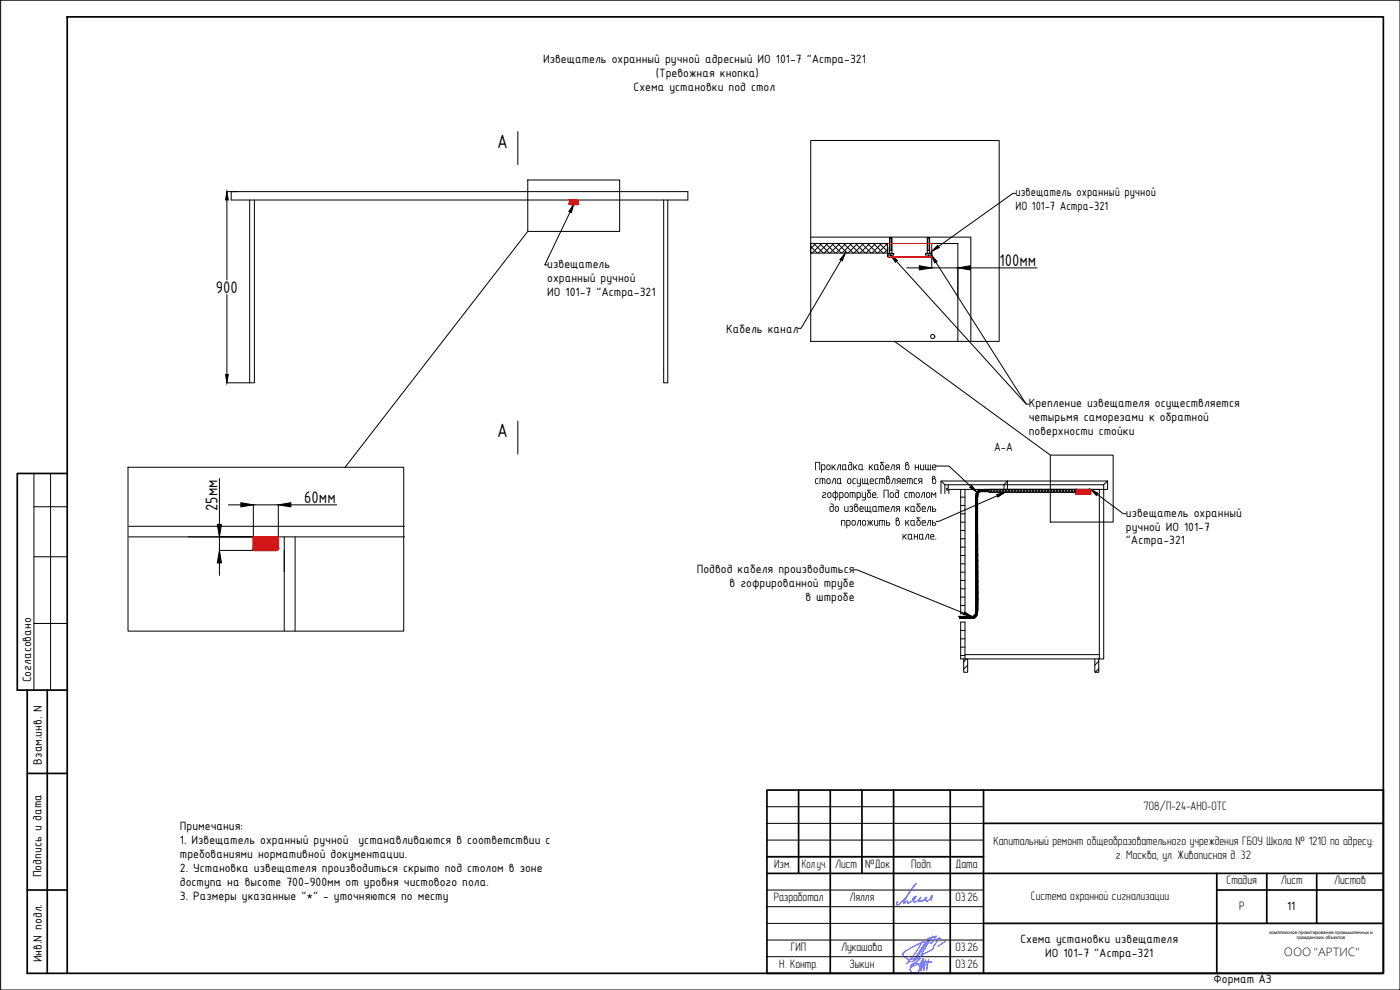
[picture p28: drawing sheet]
<svg xmlns="http://www.w3.org/2000/svg" width="420mm" height="297mm" viewBox="0 0 420 297" stroke-linecap="round" stroke-linejoin="round" font-family="sans-serif">
<defs><g id="words">
<g font-size="6.2">
<text x="149.2" y="44.4">А</text>
<text x="149.2" y="131.2">А</text>
</g>
<g font-size="5.4">
<text x="300" y="79.8">100мм</text>
<text x="64.8" y="87.9">900</text>
<text x="65.2" y="153.3" transform="rotate(-90 65.2 153.3)">25мм</text>
<text x="91.3" y="150.9">60мм</text>
</g>
<g font-size="3.9">
<text x="163" y="18.8">Извещатель охранный ручной адресный ИО 101-7 &quot;Астра-321</text>
<text x="196.8" y="23.2">(Тревожная кнопка)</text>
<text x="190.2" y="27.4">Схема установки под стол</text>
<text x="304.8" y="58.9">извещатель охранный ручной</text>
<text x="304.8" y="63.1">ИО 101-7 Астра-321</text>
<text x="164.3" y="80.4">извещатель</text>
<text x="164.3" y="84.5">охранный ручной</text>
<text x="164.3" y="88.7">ИО 101-7 &quot;Астра-321</text>
<text x="217.9" y="99.8">Кабель канал</text>
<text x="308.7" y="122.1">Крепление извещателя осуществляется</text>
<text x="308.7" y="126.3">четырьмя саморезами к обратной</text>
<text x="308.7" y="130.5">поверхности стойки</text>
<text x="298.4" y="135.3">А-А</text>
<text x="244.4" y="141.1">Прокладка кабеля в нише</text>
<text x="244.4" y="145.3">стола осуществляется в</text>
<text x="246.4" y="149.4">гофротрубе. Под столом</text>
<text x="248.7" y="153.6">до извещателя кабель</text>
<text x="337.9" y="155">извещатель охранный</text>
<text x="252.2" y="157.7">проложить в кабель</text>
<text x="270.6" y="161.9">канале.</text>
<text x="337.9" y="159.2">ручной ИО 101-7</text>
<text x="337.9" y="163.4">&quot;Астра-321</text>
<text x="209.1" y="171.9">Подвод кабеля производиться</text>
<text x="219" y="176">в гофрированной трубе</text>
<text x="241.7" y="180.2">в штробе</text>
<text x="9.4" y="204.7" transform="rotate(-90 9.4 204.7)">Согласовано</text>
<text x="12.5" y="229.4" transform="rotate(-90 12.5 229.4)">Взам.инв. N</text>
<text x="54" y="249.1">Примечания:</text>
<text x="54" y="253.2">1. Извещатель охранный ручной</text>
<text x="54" y="257.4">требованиями нормативной документации.</text>
<text x="107.6" y="253.2">устанавливаются в соответствии с</text>
<text x="12.5" y="263.2" transform="rotate(-90 12.5 263.2)">Подпись и дата</text>
<text x="54" y="261.6">2. Установка извещателя производиться скрыто под столом в зоне</text>
<text x="54" y="265.7">доступа на высоте 700-900мм от уровня чистового пола.</text>
<text x="54" y="269.9">3. Размеры указанные &quot;*&quot; - уточняются по месту</text>
<text x="386.3" y="273.1">11</text>
<text x="306.2" y="282.9">Схема установки извещателя</text>
<text x="313.6" y="287">ИО 101-7 &quot;Астра-321</text>
<text x="12.6" y="288.7" transform="rotate(-90 12.6 288.7)">Инв.N подл.</text>
<text x="364.2" y="295">Формат А3</text>
</g>
<text font-size="3.8" x="385.3" y="286.9">ООО &quot;АРТИС&quot;</text>
<g font-size="3.7">
<text x="343.2" y="243.1">708/П-24-АНО-ОТС</text>
<text x="298.2" y="253.5">Капитальный ремонт общеобразовательного учреждения ГБОУ Школа № 1210 по адресу:</text>
<text x="334.9" y="257.7">г. Москва, ул. Живописная д. 32</text>
<text x="232.4" y="260.4">Изм.</text>
<text x="240.6" y="260.4">Кол.уч.</text>
<text x="250.6" y="260.4">Лист</text>
<text x="259.7" y="260.4">№Док</text>
<text x="273.5" y="260.4">Подп.</text>
<text x="286.8" y="260.4">Дата</text>
<text x="368.1" y="265.4">Стадия</text>
<text x="384.4" y="265.4">Лист</text>
<text x="400.4" y="265.4">Листов</text>
<text x="232.2" y="270.4">Разработал</text>
<text x="254.9" y="270.4">Лялля</text>
<text x="286.7" y="270.4">03.26</text>
<text x="309.4" y="270.1">Система охранной сигнализации</text>
<text x="371.9" y="272.9">Р</text>
<text x="237.3" y="285.4">ГИП</text>
<text x="252.4" y="285.4">Лукашова</text>
<text x="286.7" y="285.4">03.26</text>
<text x="233.8" y="290.5">Н. Контр.</text>
<text x="254.9" y="290.4">Зыкин</text>
<text x="286.7" y="290.4">03.26</text>
</g>
<g font-size="1.4">
<text x="381" y="280.2">комплексное проектирование промышленных и</text>
<text x="389.2" y="281.9">гражданских объектов</text>
</g>
</g></defs>
<!-- layer: 0 -->
<g fill="none" stroke="#000" stroke-width=".3">
<path d="M155.4 39.5v9.9M68.1 57.5h3.4M68.1 60v24M69.4 57.5h137v2.5h-137zM158.4 54h27.6v15.4h-27.6zM243.3 42.1h56.6v60.3h-56.6zM304.8 58h-.8l-22.3 15.9M74.9 60v54.9M76.3 60v54.9h-1.4M158.4 69.4l-54.8 70.8M171.1 63.6l-7.6 15.9h.8M199.2 60v54.9h1.2v-54.9"/>
<path d="M243.3 73.1h23v2.8h-23zM243.3 73.1h44.2v29.3M243.3 71.1h48.1v31.3M243.3 75.7l.2 .2M243.3 73.9l2 2M244.2 73.1l2.9 2.8M244.8 73.1l-1.5 1.5M246 73.1l2.9 2.8M246.6 73.1l-2.9 2.8M247.8 73.1l2.9 2.8M248.4 73.1l-2.9 2.8M249.6 73.1l2.9 2.8"/>
<path d="M250.2 73.1l-2.9 2.8M251.4 73.1l2.9 2.8M252 73.1l-2.9 2.8M252.4 78.1l-12 20.4h-.8M253.2 73.1l2.9 2.8M253.8 73.1l-2.9 2.8M255 73.1l2.9 2.8M255.6 73.1l-2.9 2.8M256.8 73.1l2.9 2.8M257.4 73.1l-2.9 2.8M258.6 73.1l2.9 2.8M259.2 73.1l-2.9 2.8"/>
<path d="M260.4 73.1l2.8 2.8M261 73.1l-2.9 2.8M262.2 73.1l2.8 2.8M262.8 73.1l-2.9 2.8M264 73.1l2.3 2.3M264.6 73.1l-2.9 2.8M265.7 73.1l.6 .5M266.3 73.1l-2.8 2.8M266.3 74.9l-1 1M266.4 74v3.1M269 78.4l39 42.8h.8M279.6 74.9v5.5h7.9"/>
<path d="M280.9 78.7l27.1 42.5M68.1 88.3v24.1M272.1 80.4h3.8M291.2 80.4h20.1M68.1 114.9h6.8M268.5 102.4l46.7 34.2M155.4 126.4v9.8M281 139.8h3.8l6.5 6.2M315.2 136.6h18.9v20h-18.9zM38.4 140.2h82.8v49.2h-82.8zM38.6 157.9h82.8M65.8 143.6v13.7"/>
<path d="M68.5 151.5h3.8M87.3 151.5h13.7M282.4 144.3l1.2 1.1M284.6 145.4v1.1h-.5v.6h.7M288.3 146.8v37.4h1.3v-37.4M288.3 149.2h1.3M288.3 151.7h1.3M288.3 154.2h1.3M288.3 156.7h1.3M288.3 159.2h1.3M292.8 149.8l.6-.3v.2l-.6 .3zM292.8 149.5l.6-.2v.2l-.6 .2z"/>
<path d="M292.8 159.8l.6-.3v.3l-.6 .2zM292.8 149.6v.2M292.8 150v.1M292.8 150.4v.1M292.8 150.7v.1M292.8 151v.1M292.8 151.4v.1M292.8 151.8v.1M292.8 152.1v.1M292.8 152.4v.2M292.8 152.8v.1M292.8 153.2v.1"/>
<path d="M292.8 153.5v.1M292.8 153.8v.2M292.8 154.2v.1M292.8 154.5v.1M292.8 154.9v.1M292.8 155.2v.2M292.8 155.6v.1M292.8 155.9v.1M292.8 156.3v.1M292.8 156.6v.1M292.8 157v.1M292.8 157.3v.1"/>
<path d="M292.8 157.7v.1M292.8 158v.1M292.8 158.4v.1M292.8 158.7v.1M292.8 159v.1M292.8 159.3v.2M292.8 159.7v.1M292.8 149.3v.1M292.8 149.1v.3l.6-.3M292.8 149v.1M292.8 148.8l.7-.2v.2l-.7 .2zM292.9 148.5l.6-.2v.2l-.7 .2z"/>
<path d="M292.9 148.3v.2M292.9 148.1l.7-.1-.1 .2-.6 .1zM293 147.9l.7 .1M293 147.9v.2M293.1 147.8l-.1 .1M293.1 147.8h.7M293.2 147.6l-.1 .2M293.3 147.4l-.1 .1 .6 .3 .2-.2M293.3 147.4l.7 .2M293.3 149.5h.1M293.3 149.7l.1 9.8M293.4 159.8v.1"/>
<path d="M293.4 159.2l-.6 .3v.2l.6-.3M293.4 149.8l-.6 .4v.2l.6-.3M293.4 150.2l-.6 .3v.2l.6-.3M293.4 150.5l-.6 .3v.3l.6-.4M293.4 150.9l-.6 .3v.2l.6-.3M293.4 151.2l-.6 .3v.3l.6-.3M293.4 151.6l-.6 .3v.2l.6-.3M293.4 151.9l-.6 .3v.2l.6-.2M293.4 152.3l-.6 .3v.2l.6-.3M293.4 152.6l-.6 .3v.2l.6-.2M293.4 153l-.6 .3v.2l.6-.3M293.4 153.3l-.6 .3v.2l.6-.2"/>
<path d="M293.4 153.7l-.6 .3v.2l.6-.3M293.4 154l-.6 .3v.2l.6-.3M293.4 154.3l-.6 .4v.2l.6-.3M293.4 154.7l-.6 .3v.3l.6-.4M293.4 155.1l-.6 .3v.2l.6-.3M293.4 155.4l-.6 .3v.2l.6-.3M293.4 155.8l-.6 .3v.2l.6-.3M293.4 156.1l-.6 .3v.2l.6-.3M293.4 156.5l-.6 .3v.2l.6-.3M293.4 156.8l-.6 .3v.2l.6-.3M293.4 157.1l-.6 .3v.3l.6-.3M293.4 157.5l-.6 .3v.2l.6-.3"/>
<path d="M293.4 157.8l-.6 .3v.3l.6-.3M293.4 158.2l-.6 .3v.2l.6-.3M293.4 158.5l-.6 .3v.2l.6-.3M293.4 158.8l-.6 .3v.3l.6-.3M293.4 149.1v.1M293.4 148.5v.1M293.4 148.8v.1M293.5 147.2l.1-.1 .6 .4-.2 .1zM293.5 148.9l-.1 .2M293.5 148.9l-.7 .2M293.5 147.3l-.2 .1M293.6 148h.1"/>
<path d="M293.8 147.8h-.1M293.8 147.1l.2-.1 .4 .5-.2 .1zM293.8 147.8l-.1 .2M293.8 147.1l-.1 .1M293.9 147.6h.1M294.2 147h-.2M294.4 146.9l.3 .6h-.2l-.3-.6h.4M294.5 146.9h.2l.4 .6h-.2zM294.7 147.5h.1M294.8 146.9h.8M294.9 146.9l.3 .6h.2l-.3-.6M295 147.5h.2"/>
<path d="M295.2 146.9l.3 .6M295.4 146.8h34.5v50.9M295.4 147.5h.1M295.4 146.9l.3 .6h-.2M295.7 147.5h1.1M295.8 146.9h1M295.9 147.5l-.3-.6h.2l.3 .6M295.9 146.9l.3 .6M296.1 146.9l.3 .6M296.2 146.9l.3 .6M296.5 146.9l.3 .6M296.8 146.8h26.1v.9h-26.1z"/>
<path d="M296.8 147.2l.3-.4 .8 .9M298 147.7l.9-.9 .8 .9 1-.9 .8 .9 1-.9 .8 .9M299.3 148.7l-17.5 7.7h-.8M301.3 146.8v-1.4h-17.7v2.7M302.3 146.8v-2.5l-1 1.1h29.9v52.3h-1.3M303.4 147.7l.8-.9 .9 .9M305.2 147.7l.8-.9 .9 .9M306.9 146.8l.9 .9 .9-.9M306.9 146.8l-.9 .9-.8-.9-1 .9-.8-.9-1 .9-.8-.9-1 .9-.8-.9-1 .9-.8-.9-.9 .9-.3-.2M307 147.7l.8-.9 .9 .9M308.7 146.8l.9 .9M308.8 147.7l.8-.9 .9 .9"/>
<path d="M310.5 146.8l.9 .9M310.5 146.8l-.9 .9M311.4 146.8l.9 .9M311.4 146.8l-.9 .9M312.3 146.8l.9 .9M312.3 146.8l-.9 .9M313.2 146.8l.9 .9M313.2 146.8l-.9 .9M314.1 146.8l.9 .9M314.1 146.8l-.9 .9M315 146.8l.9 .9M315 146.8l-.9 .9"/>
<path d="M315.9 146.8l.9 .9M315.9 146.8l-.9 .9M316.8 146.8l.9 .9M316.8 146.8l-.9 .9M317.7 146.8l.9 .9M317.7 146.8l-.9 .9M318.6 146.8l.9 .9M318.6 146.8l-.9 .9M319.5 146.8l.9 .9M319.5 146.8l-.9 .9M320.4 146.8l.9 .9M320.4 146.8l-.9 .9"/>
<path d="M321.3 146.8l.9 .9M321.3 146.8l-.9 .9M322.2 146.8l.7 .8M322.2 146.8l-.9 .9M322.9 147.1l-.7 .6M329.3 148.3l7.8 5.8h.8M332.4 144.3h-50v3.8M332.4 144.3v2.5h-47.6v1.3M332.4 144.3l-1.2 1.1M38.7 161.1h82.7M65.8 161.1v4h14M65.8 168.9v3.7"/>
<path d="M76 162.8v-11.3h7.5v11.3M85.3 161.1v28.3M88.6 161.1v28.3M256.4 171h.8l32.1 13M288.3 161.7h1.3M288.3 164.2h1.3M288.3 166.7h1.3M288.3 169.2h1.3M288.3 171.7h1.3M288.3 174.2h1.3M288.3 176.7h1.3M288.3 179.2h1.3"/>
<path d="M292.8 160.2l.6-.3v.2l-.6 .3zM292.8 160v.1M292.8 160.5l.6-.3v.3l-.6 .2M292.8 160.9l.6-.4v.3l-.6 .3M292.8 161.2l.6-.3v.2l-.6 .3M292.8 161.5l.6-.3v.2l-.6 .3M292.8 161.9l.6-.3v.2l-.6 .3M292.8 162.2l.6-.3v.3l-.6 .3M292.8 162.6l.6-.3v.2l-.6 .3M292.8 162.9l.6-.2v.2l-.6 .3M292.8 163.3l.6-.3v.2l-.6 .3M292.8 163.6l.6-.3v.3l-.6 .3"/>
<path d="M292.8 164l.6-.3v.2l-.6 .3M292.8 164.3l.6-.3v.3l-.6 .3M292.8 164.7l.6-.3v.2l-.6 .3M292.8 165l.6-.3v.2l-.6 .3M292.8 165.4l.6-.3v.2l-.6 .3M292.8 165.7l.6-.3v.2l-.6 .3M292.8 166.1l.6-.3v1.6l-.6 .2M292.8 160.4v14.2l.7-.3M292.8 167.8l.6-.3 .1 8.3M292.8 174.9l.7-.3v-.2l-.7 .3v.9l.7-.3M292.8 176.1l.7-.3v.2l-.7 .3zM292.8 176.8l.7-.3v.2l-.7 .3z"/>
<path d="M292.8 177.1l.7-.3v.2l-.7 .3zM292.9 176.4l.6-.3v.2l-.6 .3zM292.9 177.5l.6-.3v.2l-.6 .3zM292.9 177.8l.6-.3v.2l-.6 .3zM292.9 178.1l.6-.3v.3l-.6 .3zM292.9 178.5l.6-.3v.2l-.6 .3zM292.9 178.8l.6-.3v.3l-.6 .3zM292.9 179.2l.6-.3v.2l-.6 .3zM292.9 179.5l.6-.3v.3l-.6 .3zM292.9 179.9l.6-.3v.2l-.6 .3zM292.9 174.6v.1M292.9 175.6v.1"/>
<path d="M292.9 175.9v.2M292.9 176.3v.1M292.9 176.6v.1M292.9 177v.1M292.9 177.3v.1M292.9 177.7v.1M292.9 178v.1M292.9 178.4v.1M292.9 178.7v.1M292.9 179v.2M292.9 179.4v.1M292.9 179.8v.1"/>
<path d="M293.4 160.1v.1M293.4 162.5v.2M293.4 160.5v.1M293.4 160.8v.1M293.4 161.1v.1M293.4 161.4v.2M293.4 161.8v.2M293.4 162.2v.1M293.4 162.9v.1M293.4 163.2v.1M293.4 163.6v.1M293.4 163.9v.1"/>
<path d="M293.4 164.3v.1M293.4 164.6v.1M293.4 165v.1M293.4 165.3v.1M293.4 165.7v.1M293.4 167.4v.1M293.4 166l-.6 .3M293.4 177v.2M293.4 166.1l-.6 .3M293.4 166.3l-.6 .3M293.4 166.4l-.6 .3M293.4 166.7l-.6 .3"/>
<path d="M293.4 166.8l-.6 .3M293.4 167l-.6 .3M293.4 167.7l-.6 .3M293.4 167.1l-.6 .3M293.4 167.8l-.6 .3M293.4 168l-.6 .3M293.4 168.2l-.6 .3M293.4 168.4l-.6 .3M293.4 168.5l-.6 .3M293.4 168.7l-.6 .3M293.4 169.2l-.6 .3M293.4 169.4l-.6 .3"/>
<path d="M293.4 168.9l-.6 .2M293.4 169.1l-.6 .3M293.4 169.6l-.6 .2M293.4 169.8l-.6 .3M293.4 170.3l-.6 .2M293.4 170.5l-.6 .3M293.4 170.9l-.6 .3M293.4 171.2l-.6 .3M293.4 170.6l-.6 .3M293.4 170.8l-.6 .3M293.5 175.4l-.7 .3v.3l.7-.3M293.5 176v.1"/>
<path d="M293.5 176.4v.1M293.5 176.7v.1M293.5 177.4v.1M293.5 177.7v.1M293.5 178.1v.1M293.5 178.4v.1M293.5 178.8v.1M293.5 179.2h.1M293.5 179.5v.1M293.5 179.8v.1M293.5 169.9l-.7 .3M293.5 170.1l-.7 .3"/>
<path d="M293.5 171.3l-.7 .3M293.5 171.5l-.7 .3M293.5 171.6l-.7 .3M293.5 171.8l-.7 .4M293.5 172l-.7 .3M293.5 172.2l-.7 .3M293.5 172.7l-.7 .3M293.5 172.9l-.7 .3M293.5 172.3l-.7 .3M293.5 172.5l-.7 .3M293.5 173l-.7 .3M293.5 173.2l-.7 .3"/>
<path d="M293.5 173.7l-.7 .3M293.5 174l-.7 .2M293.5 173.3l-.7 .3M293.5 173.6l-.7 .3M293.5 174l-.7 .3M293.5 174.7l-.7 .3M293.5 175l-.7 .3M293.5 175.1l-.7 .3M287.7 184.9h.1M287.9 185.5h3.6M288 184.9h-.2l.3 .7M288 184.9l.3 .7"/>
<path d="M288 184.9h.1M288.3 186.7h1.3v11h-1.3zM288.3 181.7h1.3M288.3 189.2h1.3M288.3 191.7h1.3M288.3 194.2h1.3M288.3 196.7h1.3M288.3 185h.1M288.4 185.6l-.3-.7h.2l.3 .7M288.6 184.9h-.2l.3 .7M288.6 184.9l.4 .7M288.7 185h.1"/>
<path d="M289 185h.1M289.1 185.6l-.3-.7h.2l.3 .7M289.2 197.7v4h1.2v-4M289.3 184.9h-.2l.3 .7M289.3 185h.2M289.3 184.9l.3 .7M289.6 197.7h40.3M289.6 196.4h40.3M289.7 185h.1M289.8 185.6l-.3-.7h.2l.3 .7M290 184.9h-.2l.3 .7M290 184.9l.3 .7"/>
<path d="M290 197.7l-.8 .8M290 185h.1M290.4 185h.1M290.4 199.6l-1.2 1.2M290.4 185.6l-.3-.7h.2l.4 .7M290.7 184.9h-.2l.3 .7M290.7 184.9l.3 .7M290.7 185h.1M291.1 185h.1M291.1 185.6l-.3-.7h.2l.3 .7M291.4 184.9h-.2l.3 .7M291.4 184.9l.3 .7h-.2"/>
<path d="M291.4 185h.1M291.7 185.5l.3 .1M291.8 185l.2-.1 .5 .5-.3 .1zM291.8 185.6l-.3-.7h.2l.3 .7M292 184.9l.2-.1 .6 .4-.2 .1zM292.2 185.4l-.2 .1M292.2 184.8l.2-.1 .7 .2-.2 .2M292.2 184.8l.7 .3M292.3 184.8v.1M292.5 184.7h.1M292.6 184.5h.7l-.2 .2h-.6zM292.6 185.3l-.2 .1"/>
<path d="M292.7 184.4l-.1 .1M292.7 184.2l.7-.1-.1 .2-.7 .1zM292.8 184l.6-.2v.2l-.7 .2zM292.8 183.7l.6-.3v.3l-.7 .2zM292.8 183.5v.1M292.8 183.9v.1M292.8 183.3l.7-.2-.1 .2-.6 .3zM292.8 181.7l.7-.3v.2l-.7 .3zM292.8 182.4l.7-.3v.2l-.7 .3M292.8 182.1l.7-.4v.3l-.7 .3M292.8 182.7l.7-.3v.3l-.7 .3zM292.8 181.4l.1 .3"/>
<path d="M292.8 183.2v.1M292.9 180.2l.6-.3v.2l-.6 .4zM292.9 180.6l.6-.3v.2l-.6 .3zM292.9 181.9l-.1 .7M292.9 185.1l-.1 .1M292.9 180.1v.1M292.9 180.4v.1M292.9 182.6v.1M292.9 183h.1M292.9 180.8v.1M292.9 181.1v.1M293.1 184.7l-.1 .2"/>
<path d="M293.3 184.3l-.1 .2M293.3 184v.1M293.4 183.3v.2M293.4 183v.1M293.4 181.7v.1M293.4 182v.1M293.4 182.5l-.6 .1M293.5 183v-.2l-.7 .2v.2M293.5 180.2v.1M293.5 180.5v.1M293.5 183l-.7 .2M293.5 182.7l-.1 .1"/>
<path d="M293.5 180.9l-.6 .3v-.3l.6-.3v.7l-.7 .3M293.5 181l-.6 .3M293.5 181.2l-.6 .3M328.6 197.7v4h1.2v-4M329.8 198.4l-1.2 1.2M329.8 200.6l-1.1 1.1"/>
<circle cx="279.9" cy="101" r=".62"/>
</g>
<g fill="#f00" stroke="#f00" stroke-width=".3">
<path d="M322.9 146.8l4.4 .2zM322.9 146.8l4.4 .2z"/>
<path d="M322.9 147l4.4 .1zM322.9 147l4.4 .1z"/>
<path d="M322.9 147.1l4.4 .2v-.2zM322.9 147.1l4.4 .2h-4.4z"/>
<path d="M322.9 147.3l4.4 .3v-.3zM322.9 147.3l4.4 .3h-4.4z"/>
<path d="M322.9 147.6l4.4 .5v-.5zM322.9 147.6l4.4 .5h-4.4z"/>
<path d="M322.9 148.1h4.4zM322.9 148.1h4.4z"/>
<path d="M322.9 148.1l4.4 .1zM322.9 148.1l4.4 .1z"/>
<path d="M322.9 148.2h4.4zM322.9 148.2h4.4z"/>
<path d="M322.9 148.2h4.4zM322.9 148.2h4.4z"/>
<path d="M322.9 148.2h4.4zM322.9 148.2h4.4zM322.9 148.2h4.4zM322.9 148.2h4.4z"/>
<path d="M322.9 148.2h4.4zM322.9 148.2h4.4z"/>
<path d="M323 148.2h4.3zM323 148.2h4.2z"/>
<path d="M323 148.2h4.2zM323 148.2h4.2z"/>
<path d="M170.9 60l2.5 1.2v-1.2zM170.9 60l2.5 1.2h-2.5z"/>
<path d="M170.9 61.2h2.5zM170.9 61.2h2.5z"/>
<path d="M170.9 61.2h2.5zM170.9 61.2h2.5z"/>
<path d="M170.9 61.2h2.5zM170.9 61.2l2.5 .1z"/>
<path d="M170.9 61.3h2.5zM170.9 61.3h2.5z"/>
<path d="M171 61.3h2.4zM171 61.3h2.4z"/>
<path d="M171 61.3h2.4zM171 61.3h2.3z"/>
<path d="M171 61.3h2.3zM171 61.3h2.3z"/>
<path d="M171 61.3h2.3zM171 61.3h2.2z"/>
<path d="M171.1 61.3h2.1zM171.1 61.3h2.1z"/>
<path d="M76 161.1l7.5 3.4v-3.4zM76 161.1l7.5 3.4h-7.5z"/>
<path d="M76 164.5l7.5 .1zM76 164.5l7.5 .1z"/>
<path d="M76 164.6h7.5zM76 164.6l7.5 .1z"/>
<path d="M76.1 164.7h7.4zM76.1 164.7l7.4 .2z"/>
<path d="M76.1 164.9h7.4zM76.1 164.9h7.3z"/>
<path d="M76.2 164.9h7.2zM76.2 164.9l7.1 .1z"/>
<path d="M76.2 165h7.1zM76.2 165l7 .1z"/>
<path d="M76.3 165.1h6.9zM76.3 165.1h6.8z"/>
<path d="M76.4 165.1h6.7zM76.4 165.1h6.6z"/>
<path d="M76.5 165.1h6.5zM76.5 165.1h6.4z"/>
</g>
<g fill="#000">
<path d="M276.1 139.4h.3v1.3l.7 .1v-1.3l.2-.1v1.7l-1.1-.2zM274.3 143.7l.9-.2v.2l-.7 .2v.9l.7 .2v.2l-.9-.2zM274.6 139.4h.2v.7h.7v-.7h.3v1.7l-.3-.1v-.7h-.7v.7h-.2zM276.9 147.7h.7l-.1 1.7-.2-.1v-1.4h-.2l-.5 1.5h-.2zM278.7 151.9h.7v1.7l-.2-.1v-1.4h-.3l-.5 1.4h-.2zM278.7 156l.7 .1v1.6h-.2v-1.4h-.3l-.5 1.4h-.2zM277.7 139.4h.2l.1 1.4h.4l.1-1.5 .2 1.5h.5v-1.4l.2-.1v1.8l-1.6-.1zM279.5 147.7l.7 .7 .6-.7h.2l-.1 1.7h-.2v-1.2l-.5 .6-.5-.6v1.2h-.2z"/>
<path d="M280.1 139.7l-.1 .4h.7l-.1-.5zM279.8 139.6l.5-.3 .5 .2 .2 .8h-1v.3l.1 .2h.8v.3l-1.1-.2z"/>
<path d="M274.9 147.9l.6-.2 .5 .3v.9l-.2 .4-.5 .1-.4-.3zM275.2 148l-.1 .9 .5 .2 .2-.2v-.7l-.3-.3z"/>
<path d="M275.7 143.6h1.1v1.6h-.3v-.7l-1 .7 .5-.7-.5-.4zM275.9 143.8v.4l.6 .1v-.6z"/>
<path d="M275.1 151.1h1.2l-.1 .2h-.7l.8 1.1-.1 .8-.4 .4h-.4l-.3-.5v-.9l.5-.4zM275.4 152.2l-.1 .9 .5 .2 .2-1-.2-.2z"/>
<path d="M277 152.2l-.1 .4h.7l-.1-.4zM276.7 152.1l.4-.3 .6 .3 .2 .7h-1v.3l.9 .2v.3h-.9l-.2-.2z"/>
<path d="M277 156.3l-.1 .4h.7l-.1-.4zM276.8 156.2l.5-.2 .5 .3 .1 .7h-1v.4l.9 .1v.2h-.8l-.4-.2z"/>
<path d="M278 147.9l.6-.2 .5 .3 .1 .9-.3 .4-.5 .1-.4-.3zM278.3 148l-.1 .9 .4 .3 .3-.3v-.7l-.2-.3z"/>
<path d="M280 143.1v.5l.5-.3-.2-.3zM279.8 143l.5-.2 .4 .3-.1 .5 .4 .4v.8l-.5 .4h-.4l-.3-.3zM280.1 143.8l-.1 1 .5 .2 .2-.3v-.7l-.2-.2z"/>
<path d="M279.7 151.9h.3v.7l.9 .2v.5l-.2 .2h-1zM280 152.8v.5l.7-.1-.1-.3z"/>
<path d="M279.7 156l.3 .1v.6l.6 .1 .3 .2-.2 .7h-1zM280 157v.5l.7-.2-.1-.3z"/>
<path d="M279.6 160.5l-.2 .4h.8l-.2-.4zM279.3 160.3l.7-.1 .4 .3v.7h-1l.1 .4 .9 .1v.2h-.9l-.3-.2z"/>
<circle cx="280.9" cy="161.7" r=".18"/>
</g>
<g fill="#000" stroke="#000" stroke-width=".3">
<path d="M68.1 57.5l.4 2.5h-.8zM172.2 61.3l-.7 2.5-.8-.4zM253.7 75.9l-.9 2.4-.7-.4zM267.3 76.5l2 1.6-.6 .6zM275.9 79.7l3.7 .7-3.7 .6zM279.5 76.5l1.7 1.9-.7 .5zM279.6 75.4l1.8-1.8 .5 .7zM287.5 80.4l3.7-.7v1.3zM67.7 112.4h.8l-.4 2.5zM65.2 157.3h1.3l-.7 3.8zM72.3 150.8l3.7 .7-3.7 .6zM83.5 151.5l3.8-.7v1.3z"/>
<path d="M291.6 145.6l1.6 2-2.2-1.4zM299.1 148.4l2.5-.7-2.1 1.4zM327.3 146.8l2.3 1.2-.5 .7zM65.8 165.1l.7 3.8h-1.3zM289.5 183.6l2.1 1.3-2.5-.5z"/>
</g>
<!-- layer: OBJ -->
<path d="M266.4 76h1.8v.5h-1.8zM267 71.4h.7v4.6h-.7zM267 75.2h.7M267.1 71.4h.5v3.8h-.5zM277.7 76h1.8v.5h-1.8zM278.3 71.4h.7v4.6h-.7zM278.3 75.2h.7M278.4 71.4h.5v3.8h-.5z" fill="none" stroke="#000" stroke-width=".3"/>
<!-- layer: 0 -->
<path d="M266.3 73.1h13.3v3.9l-13.1 .1zM266.3 75.1v1.7M276.2 77.1h-7.6h10.7M322.9 148.1v-1.3h4.4v1.3M322.9 147.5v.6M322.9 148.1l4.3 .1M326.2 148.2h-2.5h3.5M327.3 148.1l-.1 .1" fill="none" stroke="#f00" stroke-width=".3"/>
<path d="M170.9 60h2.5v1.3h-2.4zM76 161.1h7.5v3.7l-.6 .3h-6.5l-.4-.6z" fill="none" stroke="#f00" stroke-width=".51"/>
<g fill="none" stroke="#000" stroke-width=".51">
<path d="M230.2 237.1h185v54.9h-185zM239.7 237.1v25M249.2 237.1v54.9M258.7 237.1v25M268.2 237.1v54.9M285.2 237.1v54.9M295.2 237.1v54.9M230.2 257.1h65M295.2 247h120M230.2 262.1h185M295.2 277.1h120M365.2 262.1v29.9"/>
<path d="M365.2 267h50M380.2 262.1v15M395.2 262.1v15"/>
</g>
<path d="M230.2 257.1h65M230.2 252.1h65M230.2 247h65M230.2 242h65M230.2 277.1h185M230.2 272h65M230.2 267h65M230.2 287h65M230.2 282.1h65" fill="none" stroke="#000" stroke-width=".3"/>
<path d="M279.6 270.1l-.1-.3a.62 .62 0 0 1-.1-.6 .62 .62 0 0 1 .5-.4l-.6 .8a1.13 1.13 0 0 1-1.2 .7l-.1-.2h-.4l.6-.9-1.3 1.1-.5 .1a.25 .25 0 0 0-.2-.3 .25 .25 0 0 0-.3 .2h-.2l.7-1.1-.6 .6a1.28 1.28 0 0 1-1.4 .8l-.3-.3 .3-.6-.4 .1 .8-.9a3.6 3.6 0 0 1-2.1 2.1 .4 .4 0 0 1-.4-.3 .4 .4 0 0 1 .1-.4l-1.2 .7 .1-.4 1.6-2.9 1.9-2.7a23.3 23.3 0 0 1-5.2 6.4h-.4l.2-1" fill="none" stroke="#00f" stroke-width=".3"/>
<g fill="none" stroke="#00f" stroke-width=".3">
<path d="M273.2 287.7h2.9l-2.8 2.3M273.3 290a1.43 1.43 0 0 1 2.1-.7 1.43 1.43 0 0 1 .2 2.2M273.9 289.9a1.15 1.15 0 0 0-.5 1.6 1.15 1.15 0 0 0 1.6 .5l.6-.5M276.6 288.4l-.6 2.4M277.5 289.5h.9M277.8 287.9l-.6 3.2 .2-1.7-.4-1.8-.1 1.8-.5 1.7 .3-2.7M278.4 281.6l.7-.3-4.5 6.8M278.4 281.6l-4.4 6.9h-.5a4.4 4.4 0 0 1-2.5-1.9v-.6l.4-.4 2.2-1.3 3.5-1.7-.6 .4-2.1 3.4-2.3 2.8M278.4 282l2.6-1.2-1.6 2.2 1.2-.9 1.5-.7-1.8 2.4a1.99 1.99 0 0 1-1.6 1.7l-1.7 .9-1.5 1.2M278.7 287.9l-.6 3.2M279.6 288.6l-3 .3-2.7 1.1M279.9 280.8l-2.2 3.6-2 3.7"/>
<path d="M283.8 282.5l-2.2 1.5"/>
</g>
<path d="M20.2 5.1h395v286.9h-395zM20.2 142.1h-15v65h15M8.2 207.1v84.9h12M14.2 207.1v84.9M8.2 232.1h12M8.2 267h12" fill="none" stroke="#000" stroke-width=".51"/>
<path d="M10.2 152h10M10.2 142.1v65M15.2 142.1v65M10.2 167.1h10M10.2 187.1h10" fill="none" stroke="#000" stroke-width=".3"/>
<!-- layer: G-ANOTVPRT_T -->
<path d="M.2 .1h420v296.9h-420z" fill="none" stroke="#000" stroke-width=".3"/>
<use href="#words"/>
</svg>
